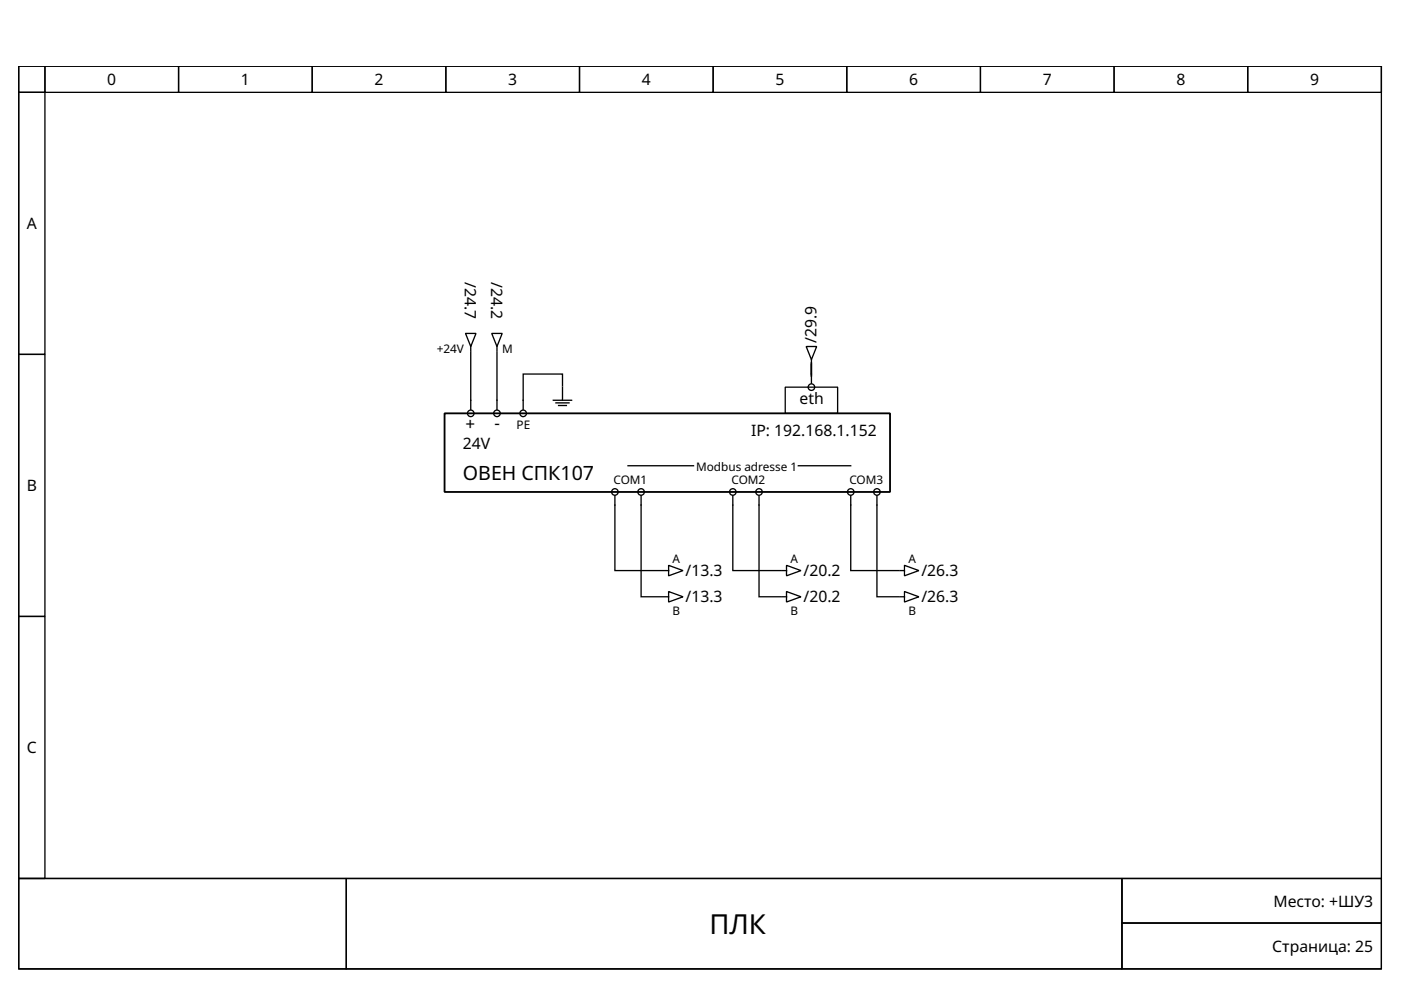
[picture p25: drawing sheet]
<svg xmlns="http://www.w3.org/2000/svg" width="297mm" height="210mm" viewBox="0 0 297 210" stroke-linecap="round" stroke-linejoin="round" font-family="sans-serif">
<defs><g id="words">
<text font-size="5.8" x="150.4" y="198.1">ПЛК</text>
<text font-size="4.2" x="98.1" y="101.8">ОВЕН СПК107</text>
<g font-size="3.6">
<text x="98.7" y="91.3">+</text>
<text x="104.8" y="91">-</text>
</g>
<g font-size="3.3">
<text x="22.7" y="18.1">0</text>
<text x="51.1" y="18.1">1</text>
<text x="79.4" y="18.1">2</text>
<text x="107.7" y="18.1">3</text>
<text x="136.1" y="18.1">4</text>
<text x="164.4" y="18.1">5</text>
<text x="192.8" y="18.1">6</text>
<text x="221.1" y="18.1">7</text>
<text x="249.4" y="18.1">8</text>
<text x="277.8" y="18.1">9</text>
<text x="5.7" y="48.6">A</text>
<text x="98.6" y="59.9" transform="rotate(90 98.6 59.9)">/24.7</text>
<text x="104.1" y="59.9" transform="rotate(90 104.1 59.9)">/24.2</text>
<text x="173.1" y="72.6" transform="rotate(-90 173.1 72.6)">/29.9</text>
<text x="169.5" y="85.7">eth</text>
<text x="98.1" y="95.1">24V</text>
<text x="159.3" y="92.4">IP: 192.168.1.152</text>
<text x="5.7" y="104.2">B</text>
<text x="145.4" y="122.1">/13.3</text>
<text x="170.4" y="122.1">/20.2</text>
<text x="195.4" y="122.1">/26.3</text>
<text x="145.4" y="127.6">/13.3</text>
<text x="170.4" y="127.6">/20.2</text>
<text x="195.4" y="127.6">/26.3</text>
<text x="5.7" y="159.7">C</text>
<text x="270" y="192.2">Место: +ШУ3</text>
<text x="269.7" y="201.8">Страница: 25</text>
</g>
<g font-size="2.5">
<text x="92.6" y="74.9">+24V</text>
<text x="106.5" y="74.9">M</text>
<text x="109.5" y="91">PE</text>
<text x="147.6" y="99.9">Modbus adresse 1</text>
<text x="130.1" y="102.6">COM1</text>
<text x="155.1" y="102.6">COM2</text>
<text x="180.1" y="102.6">COM3</text>
<text x="142.6" y="119.3">A</text>
<text x="167.6" y="119.3">A</text>
<text x="192.6" y="119.3">A</text>
<text x="142.6" y="130.4">B</text>
<text x="167.6" y="130.4">B</text>
<text x="192.6" y="130.4">B</text>
</g>
</g></defs>
<g fill="none" stroke="#000" stroke-width=".28">
<path d="M4 14h288.9v172.3h-288.9zM4 14h5.5v5.6h-5.5zM4 19.6h5.5v55.5h-5.5zM9.5 14h28.4v5.6h-28.4zM37.9 14h28.3v5.6h-28.3zM66.2 14h28.3v5.6h-28.3zM94.5 14h28.4v5.6h-28.4zM122.9 14h28.3v5.6h-28.3zM151.2 14h28.3v5.6h-28.3zM179.5 14h28.4v5.6h-28.4zM207.9 14h28.3v5.6h-28.3zM236.2 14h28.3v5.6h-28.3z"/>
<path d="M264.5 14h28.4v5.6h-28.4zM4 75.1h5.5v55.6h-5.5zM98.7 70.7h2.2l-1.1 2.8zM99.8 74.6v12.2M99.8 73.5v.8M104.3 70.7h2.2l-1.1 2.8zM105.4 74.6v12.2M105.4 73.5v.8M170.9 73.5h2.2l-1.1 2.8zM172 77.4v2.5v-3.1v4.5M172 76.3v.8M117.3 84.9h3.9"/>
<path d="M117.9 85.4h2.7M118.4 86h1.7M119.3 81.8v-2.5h-8.4v7.5M119.3 82.1v2.8M133.1 98.8h13.9M166.5 82.1h11.1v5.5h-11.1zM169.3 98.8h11.1M130.4 105.1v15.9h10.2M135.9 105.1v21.4h4.7M141.8 119.9l3 1.1-3 1.1zM155.4 105.1v15.9h10.2M160.9 105.1v21.4h4.7"/>
<path d="M166.8 119.9l3 1.1-3 1.1zM180.4 105.1v15.9h10.3M185.9 105.1v21.4h4.8M191.8 119.9l3 1.1-3 1.1zM4 130.7h5.5v55.6h-5.5zM140.9 126.5h.9M140.9 121h.9M141.8 125.4l3 1.1-3 1.1zM165.9 126.5h.9M165.9 121h.9M166.8 125.4l3 1.1-3 1.1zM190.9 126.5h.9"/>
<path d="M190.9 121h.9M191.8 125.4l3 1.1-3 1.1zM4 186.3h288.9v19.1h-288.9z"/>
<circle cx="99.8" cy="87.6" r=".69"/>
<circle cx="105.4" cy="87.6" r=".69"/>
<circle cx="110.9" cy="87.6" r=".69"/>
<circle cx="172" cy="82.1" r=".69"/>
<circle cx="130.4" cy="104.3" r=".69"/>
<circle cx="135.9" cy="104.3" r=".69"/>
<circle cx="155.4" cy="104.3" r=".69"/>
<circle cx="160.9" cy="104.3" r=".69"/>
<circle cx="180.4" cy="104.3" r=".69"/>
<circle cx="185.9" cy="104.3" r=".69"/>
</g>
<path d="M4 186.3h69.4v19.1h-69.4zM73.4 186.3h164.5v19.1h-164.5zM237.9 186.3h55v9.4h-55zM237.9 195.7h55v9.7h-55z" fill="none" stroke="#000" stroke-width=".21"/>
<path d="M94.3 87.6h94.4v16.7h-94.4z" fill="none" stroke="#000" stroke-width=".39"/>
<use href="#words"/>
</svg>
